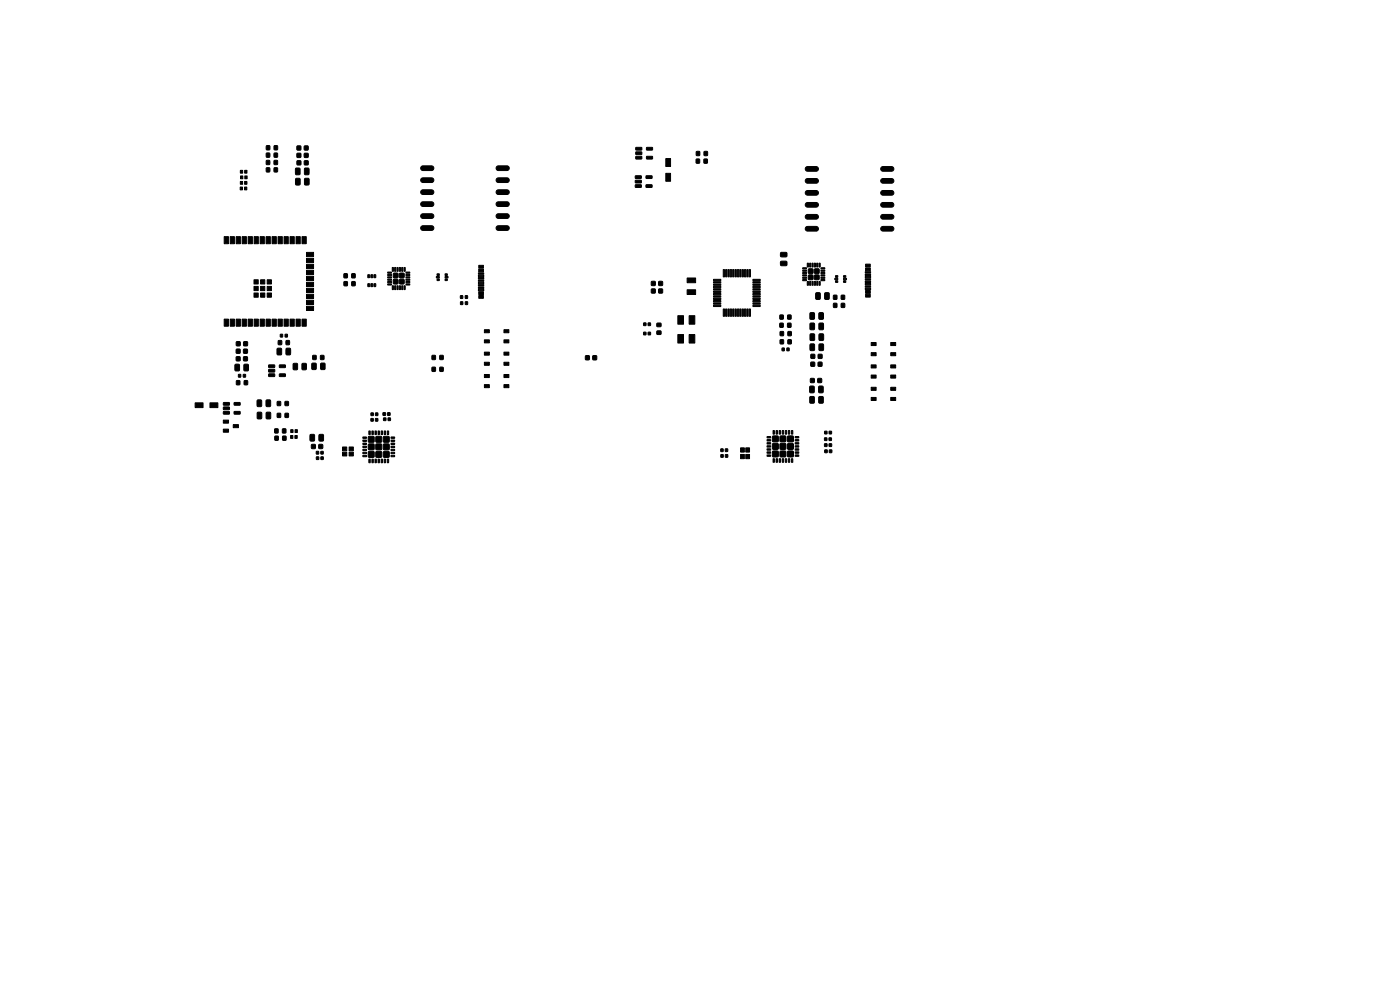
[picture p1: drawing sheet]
<svg xmlns="http://www.w3.org/2000/svg" width="297mm" height="210mm" viewBox="0 0 297 210" stroke-linecap="round" stroke-linejoin="round" font-family="sans-serif">
<g fill="#000" stroke="#000" stroke-width=".21">
<path d="M51 38.5h.5v.6h-.5zM51 37.3h.5v.6h-.5zM51 39.7h.4v.6h-.4zM51 36.1h.5v.6h-.5zM51.9 38.5h.5v.6h-.5zM51.9 37.3h.5v.6h-.5zM51.9 39.7h.5v.6h-.5zM51.9 36.1h.5v.6h-.5zM56.5 32.5h.7v.8h-.7zM56.5 35.6h.7v.8h-.7zM56.5 34.1h.7v.8h-.7zM56.5 30.9h.7v.9h-.7z"/>
<path d="M58.2 32.5h.7v.8h-.7zM58.2 35.6h.7v.8h-.7zM58.2 34.1h.7v.8h-.7zM58.2 30.9h.7v.9h-.7zM62.7 35.7l.7-.1 .3 .2v1l-.2 .3h-.6l-.2-.2zM62.8 37.9l.6-.1 .3 .2v1l-.2 .2-.6 .1-.2-.2zM63 31h.8v.8h-.8zM63 32.5h.8v.9h-.8zM63 34.1h.8v.8h-.8zM64.6 31h.7v.8h-.7zM64.6 32.5h.7v.9h-.7zM64.6 34.1h.7v.8h-.7z"/>
<path d="M64.6 35.7l.7-.1 .3 .2v1l-.2 .3h-.6l-.2-.2zM64.7 37.9l.6-.1 .3 .2v1l-.2 .2-.6 .1-.2-.2zM89.4 35.3l.3-.1h1.7a.5 .5 0 0 1 .6 .4 .5 .5 0 0 1-.5 .6h-1.8a.5 .5 0 0 1-.4-.3 .5 .5 0 0 1 .1-.6zM89.4 37.9l.3-.2h1.7a.5 .5 0 0 1 .6 .5 .5 .5 0 0 1-.5 .5h-1.8a.5 .5 0 0 1-.4-.3 .5 .5 0 0 1 .1-.5zM105.4 35.3l.3-.1h1.8a.5 .5 0 0 1 .5 .5 .5 .5 0 0 1-.5 .5h-1.8a.5 .5 0 0 1-.4-.3 .5 .5 0 0 1 .1-.6zM105.4 37.9l.3-.2h1.8a.5 .5 0 0 1 .5 .5 .5 .5 0 0 1-.5 .5h-1.8a.5 .5 0 0 1-.4-.3 .5 .5 0 0 1 .1-.5zM134.8 37.3h1.2l.1 .5-1.3 .1zM134.8 38.3l1.2-.1 .1 .5-1.3 .1zM134.8 39.2h1.2l.1 .5-1.3 .1zM134.9 31.3h1.2l.1 .5h-1.3zM134.9 32.2h1.2l.1 .5-1.3 .1zM134.9 33.2h1.2l.1 .5h-1.3z"/>
<path d="M137.1 39.2h1.2v.5l-1.2 .1zM137.1 37.3h1.2v.5l-1.2 .1zM137.2 33.2h1.2v.5h-1.2zM137.2 31.3h1.2v.5h-1.2zM141.2 33.6h1.1v1.7h-1.1zM141.2 36.8h1.1v1.7h-1.1zM147.7 33.8h.7v.8h-.7zM147.7 32.2h.7v.8h-.7zM149.4 33.8h.6v.8h-.6zM149.4 32.2h.7v.8h-.7zM171 35.5l.3-.2h1.7a.5 .5 0 0 1 .6 .5 .5 .5 0 0 1-.5 .5h-1.8a.5 .5 0 0 1-.4-.3 .5 .5 0 0 1 .1-.5zM171 38l.3-.1h1.7a.5 .5 0 0 1 .6 .4 .5 .5 0 0 1-.5 .6h-1.8a.5 .5 0 0 1-.4-.3 .5 .5 0 0 1 .1-.6z"/>
<path d="M187 35.5l.3-.2h1.8a.5 .5 0 0 1 .5 .5 .5 .5 0 0 1-.5 .5h-1.8a.5 .5 0 0 1-.4-.3 .5 .5 0 0 1 .1-.5zM187 38l.3-.1h1.8a.5 .5 0 0 1 .5 .5 .5 .5 0 0 1-.5 .5h-1.8a.5 .5 0 0 1-.4-.3 .5 .5 0 0 1 .1-.6zM47.6 50.2h.9v1.5h-.9zM48.8 50.2h.9v1.5h-.9zM50.1 50.2h.9v1.5h-.9zM51.4 50.2h.9v1.5h-.9zM52.6 50.2h.9v1.5h-.9zM53.9 50.2h.9v1.5h-.9zM55.2 50.2h.9v1.5h-.9zM56.5 50.2h.8v1.5h-.8zM57.7 50.2h.9v1.5h-.9zM59 50.2h.9v1.5h-.9z"/>
<path d="M60.3 50.2h.9v1.5h-.9zM61.5 50.2h.9v1.5h-.9zM62.8 50.2h.9v1.5h-.9zM64.1 50.2h.9v1.5h-.9zM65 59.9h1.5v.9h-1.5zM65 58.6h1.5v.9h-1.5zM65 57.3h1.5v.9h-1.5zM65 56.1h1.5v.9h-1.5zM65 54.8h1.5v.9h-1.5zM65 53.5h1.5v.9h-1.5zM73 58.1h.7v.8h-.7zM74.6 58.1h.7v.8h-.7z"/>
<path d="M78 58.3h.4v.6h-.4zM78.7 58.3h.4l-.1 .6h-.3zM79.3 58.3h.4v.6h-.4zM82.3 57.7h.7l.1 .2-.8 .1zM82.3 58.2h.7l.1 .2-.8 .1zM82.3 58.7h.7l.1 .2-.8 .1zM82.3 59.2h.7l.1 .2-.8 .1zM82.3 59.7h.7l.1 .2-.8 .1zM83.2 56.8h.3l-.1 .8-.2-.1zM83.7 56.8h.3l-.1 .8-.2-.1zM83.5 58h.9v.9h-.9zM84.2 56.8h.3l-.1 .8-.2-.1z"/>
<path d="M84.7 56.8h.3l-.1 .8-.2-.1zM85.2 56.8h.3l-.1 .8-.2-.1zM84.8 58h.9v.9h-.9zM85.7 56.8h.3l-.1 .8-.2-.1zM86.1 59.7h.8v.2l-.7 .1zM86.1 59.2h.8v.2l-.7 .1zM86.1 58.7h.8v.2l-.7 .1zM86.1 58.2h.8v.2l-.7 .1zM86.1 57.7h.8v.2l-.7 .1zM89.4 40.4l.3-.1h1.7a.5 .5 0 0 1 .6 .4 .5 .5 0 0 1-.5 .6h-1.8a.5 .5 0 0 1-.4-.3 .5 .5 0 0 1 .1-.6zM89.4 43l.3-.2h1.7a.5 .5 0 0 1 .6 .4 .5 .5 0 0 1-.5 .6h-1.8a.5 .5 0 0 1-.4-.3 .5 .5 0 0 1 .1-.5zM89.4 45.5l.3-.2h1.7a.5 .5 0 0 1 .6 .5 .5 .5 0 0 1-.5 .5h-1.8a.5 .5 0 0 1-.4-.3 .5 .5 0 0 1 .1-.5z"/>
<path d="M89.4 48l.3-.1h1.7a.5 .5 0 0 1 .6 .4 .5 .5 0 0 1-.5 .6h-1.8a.5 .5 0 0 1-.4-.3 .5 .5 0 0 1 .1-.6zM92.7 58.1h.5v.3h-.5zM92.6 58.7h.6v.2h-.6zM92.7 59.2h.5v.3h-.5zM94.4 59.2h.5v.3h-.5zM94.4 58.1h.5v.3h-.5zM94.4 58.7h.6l.1 .2h-.6zM101.6 56.3h.9v.6h-.9zM101.6 57.1h1v.6h-1zM101.5 59.4h1.1v.3h-1.1zM101.5 58.4h1.1v.3h-1.1zM101.5 57.9h1.1v.3h-1.1z"/>
<path d="M101.5 58.9h1.1v.3h-1.1zM105.4 40.4l.3-.1h1.8a.5 .5 0 0 1 .5 .5 .5 .5 0 0 1-.5 .5h-1.8a.5 .5 0 0 1-.4-.3 .5 .5 0 0 1 .1-.6zM105.4 43l.3-.2h1.8a.5 .5 0 0 1 .5 .5 .5 .5 0 0 1-.5 .5h-1.8a.5 .5 0 0 1-.4-.3 .5 .5 0 0 1 .1-.5zM105.4 45.5l.3-.2h1.8a.5 .5 0 0 1 .5 .5 .5 .5 0 0 1-.5 .5h-1.8a.5 .5 0 0 1-.4-.3 .5 .5 0 0 1 .1-.5zM105.4 48l.3-.1h1.8a.5 .5 0 0 1 .5 .5 .5 .5 0 0 1-.5 .5h-1.8a.5 .5 0 0 1-.4-.3 .5 .5 0 0 1 .1-.6zM145.8 59h1.8v1h-1.8zM151.4 59.3h1.4l.1 .2h-1.5zM151.4 59.8h1.4l.1 .2h-1.5zM153.5 57.2l.2 .1-.1 1.4h-.2zM154 57.2l.2 .1-.1 1.4h-.2zM154.5 57.2l.2 .1-.1 1.4h-.2zM155 57.2l.2 .1-.1 1.4h-.2z"/>
<path d="M155.5 57.2l.2 .1-.1 1.4h-.2zM156 57.2l.2 .1-.1 1.4h-.2zM156.5 57.2l.2 .1-.1 1.4h-.2zM157 57.2l.2 .1-.1 1.4h-.2zM157.5 57.2l.2 .1-.1 1.4h-.2zM158 57.2l.2 .1-.1 1.4h-.2zM158.5 57.2l.2 .1-.1 1.4h-.2zM159 57.2l.2 .1-.1 1.4h-.2zM159.7 59.8h1.5l.1 .2h-1.5zM159.7 59.3h1.5l.1 .2h-1.5zM165.6 53.6l1.2-.1 .2 .3-.1 .5-.2 .2h-1l-.1-.2zM165.6 55.5l1.2-.1 .2 .2-.1 .6-.2 .2h-1l-.1-.3z"/>
<path d="M170.3 56.8h.8v.2h-.8zM170.3 57.3h.8v.2h-.8zM170.3 57.8h.8v.2h-.8zM170.3 58.3h.8v.2h-.8zM170.3 58.8h.8v.2h-.8zM170.3 59.3h.8v.2h-.8zM171.3 55.8l.2 .1v.7h-.2zM171.8 55.8l.2 .1v.7h-.2zM171.5 58.4h.9v.9h-.9zM171.5 57.1h.9v.9h-.9zM172.3 55.8l.2 .1v.7h-.2zM172.8 55.8l.2 .1v.7h-.2z"/>
<path d="M171 40.6l.3-.2h1.7a.5 .5 0 0 1 .6 .5 .5 .5 0 0 1-.5 .5h-1.8a.5 .5 0 0 1-.4-.3 .5 .5 0 0 1 .1-.5zM171 43.1l.3-.1h1.7a.5 .5 0 0 1 .6 .4 .5 .5 0 0 1-.5 .6h-1.8a.5 .5 0 0 1-.4-.3 .5 .5 0 0 1 .1-.6zM171 45.7l.3-.2h1.7a.5 .5 0 0 1 .6 .4 .5 .5 0 0 1-.5 .6h-1.8a.5 .5 0 0 1-.4-.3 .5 .5 0 0 1 .1-.5zM171 48.2l.3-.2h1.7a.5 .5 0 0 1 .6 .5 .5 .5 0 0 1-.5 .5h-1.8a.5 .5 0 0 1-.4-.3 .5 .5 0 0 1 .1-.5zM173.3 55.8l.2 .1v.7h-.2zM172.8 58.4h.9v.9h-.9zM172.8 57.1h.9v.9h-.9zM173.8 55.8l.2 .1v.7h-.2zM174.2 59.3h.7l.1 .2h-.8zM174.2 58.8h.7l.1 .2h-.8zM174.2 58.3h.7l.1 .2h-.8zM174.2 57.8h.7l.1 .2h-.8z"/>
<path d="M174.2 57.3h.7l.1 .2h-.8zM174.2 56.8h.7l.1 .2h-.8zM177.3 58.5h.4v.3h-.4zM177.1 59.1l.6-.1v.3h-.6zM177.3 59.6h.4v.3h-.4zM179 59.6h.4v.3h-.4zM179 58.5h.4v.3h-.4zM179 59.1l.5-.1 .1 .3h-.6zM183.6 56h1v.6h-1zM183.6 56.8h1v.6h-1zM183.6 59.6h1.1v.3h-1.1zM183.6 59.1h1.1v.3h-1.1z"/>
<path d="M183.6 58.1h1.1v.3h-1.1zM183.6 57.6h1.1v.3h-1.1zM183.6 58.6h1.1v.3h-1.1zM187 40.6l.3-.2h1.8a.5 .5 0 0 1 .5 .5 .5 .5 0 0 1-.5 .5h-1.8a.5 .5 0 0 1-.4-.3 .5 .5 0 0 1 .1-.5zM187 43.1l.3-.1h1.8a.5 .5 0 0 1 .5 .5 .5 .5 0 0 1-.5 .5h-1.8a.5 .5 0 0 1-.4-.3 .5 .5 0 0 1 .1-.6zM187 45.6l.3-.1h1.8a.5 .5 0 0 1 .5 .5 .5 .5 0 0 1-.5 .5h-1.8a.5 .5 0 0 1-.4-.3 .5 .5 0 0 1 .1-.6zM187 48.2l.3-.2h1.8a.5 .5 0 0 1 .5 .5 .5 .5 0 0 1-.5 .5h-1.8a.5 .5 0 0 1-.4-.3 .5 .5 0 0 1 .1-.5zM47.6 67.7h.9v1.5h-.9zM48.8 67.7h.9v1.5h-.9zM49.9 77.3l.7-.1 .2 .2v1l-.1 .3h-.6l-.3-.2zM50.1 75.7h.8v.8h-.8zM50.2 72.5h.7v.8h-.7z"/>
<path d="M50.1 74.1h.8v.8h-.8zM50.1 67.7h.9v1.5h-.9zM50.6 79.4h.5v.6h-.5zM51.7 75.7h.8v.8h-.8zM51.7 72.5h.8v.8h-.8zM51.8 77.3l.7-.1 .2 .2v1l-.1 .3h-.6l-.3-.2zM51.6 79.4h.5v.6h-.5zM51.4 67.7h.9v1.5h-.9zM51.7 74.1h.8v.8h-.8zM52.6 67.7h.9v1.5h-.9zM53.9 62.2h.9v.9h-.9zM53.9 60.8h.9v.9h-.9z"/>
<path d="M53.9 59.4h.9v.9h-.9zM53.9 67.7h.9v1.5h-.9zM55.2 67.7h.9v1.5h-.9zM55.3 62.2h.9v.9h-.9zM55.3 60.8h.9v.9h-.9zM55.3 59.4h.9v.9h-.9zM57 77.4h1.2l.1 .5-1.2 .1zM57 78.4h1.2l.1 .4-1.2 .1zM57 79.3h1.2l.1 .5-1.2 .1zM56.5 67.7h.8v1.5h-.8zM56.7 62.2h.9v.9h-.9zM56.7 60.8h.9v.9h-.9z"/>
<path d="M56.7 59.4h.9v.9h-.9zM57.7 67.7h.9v1.5h-.9zM58.8 73.9h.7l.2 .1 .1 1.1-.2 .2h-.6l-.2-.2zM59.1 72.3h.6v.8h-.6zM59.3 79.3h1.2l.1 .5-1.3 .1zM59.3 77.4h1.2l.1 .5-1.3 .1zM59 67.7h.9v1.5h-.9zM59.5 70.9h.4v.6h-.4zM60.7 72.3h.7v.8h-.7zM60.7 73.9h.7l.2 .1 .1 1.1-.2 .2h-.6l-.2-.2zM60.5 70.9h.5v.6h-.5zM60.3 67.7h.9v1.5h-.9z"/>
<path d="M62.2 77.1h.7l.2 .1v1l-.1 .2-.6 .1-.2-.2zM61.5 67.7h.9v1.5h-.9zM62.8 67.7h.9v1.5h-.9zM64.1 77.1h.7l.2 .1v1l-.1 .2-.6 .1-.2-.2zM64.1 67.7h.9v1.5h-.9zM65 65h1.5v.9h-1.5zM65 63.7h1.5v.9h-1.5zM65 62.4h1.5v.9h-1.5zM65 61.2h1.5v.9h-1.5zM66.2 77.1l.7-.1 .2 .2v1l-.2 .2h-.5l-.3-.1zM66.4 75.4h.6v.8h-.6zM68 75.4h.7v.8h-.7z"/>
<path d="M68.1 77.1l.6-.1 .3 .2v1l-.2 .2h-.6l-.2-.1zM73 59.8h.7v.8h-.7zM74.6 59.8h.7v.8h-.7zM78 60.2h.4v.6h-.4zM78.7 60.2h.4l-.1 .6h-.3zM79.3 60.2h.4v.6h-.4zM82.3 60.2h.7l.1 .2-.8 .1zM83.2 60.6l.3 .1-.1 .7h-.2zM83.7 60.6l.3 .1-.1 .7h-.2zM83.5 59.3h.9v.9h-.9zM84.2 60.6l.3 .1-.1 .7h-.2zM84.7 60.6l.3 .1-.1 .7h-.2z"/>
<path d="M85.2 60.6l.3 .1-.1 .7h-.2zM84.8 59.3h.9v.9h-.9zM85.7 60.6l.3 .1-.1 .7h-.2zM86.1 60.2h.8v.2l-.7 .1zM91.7 77.9h.7v.9h-.7zM91.7 75.4h.7v.8h-.7zM93.3 77.9h.7v.9h-.7zM93.3 75.4h.7v.8h-.7zM97.7 62.7h.5v.6h-.5zM97.7 64h.5v.6h-.5zM98.7 62.7h.5v.6h-.5zM98.7 64h.5v.6h-.5z"/>
<path d="M101.6 62.7h.9v.6h-.9zM101.6 61.9h1v.6h-1zM101.5 60.9h1.1v.3h-1.1zM101.5 59.9h1.1v.3h-1.1zM101.5 60.4h1.1v.3h-1.1zM101.5 61.4h1.1v.3h-1.1zM102.8 69.9h1v.7h-1zM102.8 72.1h1v.6h-1zM102.8 74.7h1v.6h-1zM102.8 76.8h1v.7h-1zM106.9 69.9h1.1v.7h-1.1zM106.9 72.1h1.1v.6h-1.1z"/>
<path d="M106.9 74.7h1.1v.6h-1.1zM106.9 76.8h1.1v.7h-1.1zM124.2 75.5h.8v.8h-.8zM125.8 75.5h.7v.8h-.7zM136.6 68.5h.4v.5h-.4zM136.6 70.5h.4v.5h-.4zM137.5 68.5h.5v.5h-.5zM137.5 70.5h.5v.5h-.5zM138.2 59.7h.8v.8h-.8zM138.2 61.3h.8v.8h-.8zM139.4 68.6h.8v.7h-.8zM139.4 70.2h.8v.7h-.8z"/>
<path d="M139.8 59.7h.7v.8h-.7zM139.8 61.3h.7v.8h-.7zM143.8 67h1.2v1.8h-1.2zM143.8 71h1.2v1.8h-1.2zM146.2 71h1.2v1.8h-1.2zM146.2 67h1.2v1.8h-1.2zM145.8 61.5h1.8v1h-1.8zM151.4 60.3h1.4l.1 .2h-1.5zM151.4 60.8h1.4l.1 .2h-1.5zM151.4 61.3h1.4l.1 .2h-1.5zM151.4 61.8h1.4l.1 .2h-1.5zM151.4 62.3h1.4l.1 .2h-1.5z"/>
<path d="M151.4 62.8h1.4l.1 .2h-1.5zM151.4 63.3h1.4l.1 .2h-1.5zM151.4 63.8h1.4l.1 .2h-1.5zM151.4 64.3h1.4l.1 .2h-1.5zM151.4 64.8h1.4l.1 .2h-1.5zM153.5 65.6h.2l-.1 1.5-.2-.1zM154 65.6h.2l-.1 1.5-.2-.1zM154.5 65.6h.2l-.1 1.5-.2-.1zM155 65.6h.2l-.1 1.5-.2-.1zM155.5 65.6h.2l-.1 1.5-.2-.1zM156 65.6h.2l-.1 1.5-.2-.1zM156.5 65.6h.2l-.1 1.5-.2-.1z"/>
<path d="M157 65.6h.2l-.1 1.5-.2-.1zM157.5 65.6h.2l-.1 1.5-.2-.1zM158 65.6h.2l-.1 1.5-.2-.1zM158.5 65.6h.2l-.1 1.5-.2-.1zM159 65.6h.2l-.1 1.5-.2-.1zM159.7 64.8h1.5l.1 .2h-1.5zM159.7 64.3h1.5l.1 .2h-1.5zM159.7 63.8h1.5l.1 .2h-1.5zM159.7 63.3h1.5l.1 .2h-1.5zM159.7 62.8h1.5l.1 .2h-1.5zM159.7 62.3h1.5l.1 .2h-1.5zM159.7 61.8h1.5l.1 .2h-1.5z"/>
<path d="M159.7 61.3h1.5l.1 .2h-1.5zM159.7 60.8h1.5l.1 .2h-1.5zM159.7 60.3h1.5l.1 .2h-1.5zM165.5 68.6h.6v.8h-.6zM165.5 66.8h.6v.9h-.6zM165.5 72.1h.7v.8h-.7zM165.5 70.4h.7v.8h-.7zM165.9 73.8h.5v.6h-.5zM167.1 68.6h.7v.8h-.7zM167.1 66.8h.7v.9h-.7zM167.2 72.1h.7v.8h-.7zM167.2 70.4h.7v.8h-.7z"/>
<path d="M166.9 73.8h.5v.6h-.5zM171.3 59.7h.2v.8h-.2zM171.9 66.4l.6-.1 .3 .2v1l-.2 .2-.6 .1-.2-.2zM171.9 68.6l.7-.1 .2 .2v1l-.1 .2-.6 .1-.3-.2zM171.9 73l.7-.1 .2 .2v1l-.1 .3h-.6l-.3-.2zM171.9 70.9l.7-.1 .2 .1v1.1l-.1 .2h-.6l-.3-.1zM172 76.9h.8v.8h-.8zM171.8 59.7h.2v.8h-.2zM172.3 59.7h.2v.8h-.2zM172.1 75.2h.7v.8h-.7zM172.8 59.7h.2v.8h-.2zM173.1 62.1h.7l.2 .1v1.1l-.1 .2h-.6l-.3-.1z"/>
<path d="M173.3 59.7h.2v.8h-.2zM173.6 76.9h.8v.8h-.8zM173.8 66.4l.6-.1 .3 .2v1l-.2 .2-.6 .1-.2-.2zM173.8 68.6l.7-.1 .2 .2v1l-.1 .2-.6 .1-.3-.2zM173.8 73l.7-.1 .2 .2v1l-.1 .3h-.6l-.3-.2zM173.8 70.9l.7-.1 .2 .1v1.1l-.1 .2h-.6l-.3-.1zM173.8 59.7h.2v.8h-.2zM173.6 75.2h.8v.8h-.8zM175 62.1h.7l.2 .1v1.1l-.1 .2h-.6l-.3-.1zM176.8 62.6h.7v.9h-.7zM176.8 64.4h.7v.8h-.7zM178.5 62.6h.7v.9h-.7z"/>
<path d="M178.5 64.4h.7v.8h-.7zM183.6 62.4h1v.6h-1zM183.6 61.6h1v.6h-1zM183.6 60.6h1.1v.3h-1.1zM183.6 60.1h1.1v.3h-1.1zM183.6 61.1h1.1v.3h-1.1zM184.8 77.4h1.1v.7h-1.1zM184.8 72.7h1.1v.6h-1.1zM184.8 74.8h1.1v.7h-1.1zM189 77.4h1v.7h-1zM189 72.7h1v.6h-1zM189 74.8h1v.7h-1z"/>
<path d="M41.4 85.5h1.7v1h-1.7zM44.5 85.5h1.7v1h-1.7zM47.4 85.4h1.2l.1 .5-1.2 .1zM47.4 86.4l1.2-.1 .1 .5-1.2 .1zM47.4 87.3h1.2l.1 .5-1.2 .1zM47.4 89.1h1.1v.7h-1.1zM47.4 91h1.1v.7h-1.1zM49.7 87.3h1.2l.1 .5-1.3 .1zM49.7 85.4h1.2l.1 .5-1.3 .1zM50.2 80.8h.7v.8h-.7zM49.5 90.1h1.1v.6h-1.1zM51.8 80.8h.7v.8h-.7z"/>
<path d="M54.6 84.9l.7-.1 .2 .2v1l-.1 .2-.6 .1-.3-.2zM54.6 87.5l.7-.1 .2 .2v1l-.1 .3h-.6l-.2-.2zM56.5 84.9l.7-.1 .2 .2v1l-.1 .2-.6 .1-.3-.2zM56.5 87.5l.7-.1 .2 .2v1l-.1 .3h-.6l-.2-.2zM58.3 91h.7v.8h-.7zM58.3 92.5h.7v.9h-.7zM58.8 85.2h.7v.8h-.7zM58.8 87.7h.7v.8h-.7zM59.9 91h.7v.8h-.7zM60 92.5h.7v.9h-.7zM60.5 85.2h.7v.8h-.7zM60.5 87.7h.7v.8h-.7z"/>
<path d="M61.6 92.4h.5v.6h-.5zM61.7 91.2h.5v.6h-.5zM62.6 92.4h.5v.6h-.5zM62.6 91.2h.5v.6h-.5zM65.8 92.2l.7-.1 .2 .2v1l-.1 .3h-.6l-.2-.2zM66.1 94.3h.8v.8h-.8zM67.1 95.8h.5v.5h-.5zM67.1 96.9h.5v.6h-.5zM67.7 92.2l.7-.1 .2 .2v1l-.1 .3h-.6l-.2-.2zM68.1 95.8h.5v.5h-.5zM68.1 96.9h.5v.6h-.5zM67.7 94.3h.7v.8h-.7z"/>
<path d="M72.7 95.9h.9v.8h-.9zM72.7 94.8h.9v.8h-.9zM74.1 95.9h.9v.8h-.9zM74.1 94.8h.9v.8h-.9zM77 92.7h.7v.2l-.7 .1zM77 93.4l.7-.1v.3h-.7zM77 94h.7v.2l-.7 .1zM77 94.7l.7-.1v.3h-.7zM77 95.3h.7v.2l-.7 .1zM77 96l.7-.1v.3h-.7zM77 96.6h.7v.2l-.7 .1zM78.2 92.6h1.1v1.2h-1.1z"/>
<path d="M78.2 94.2h1.1v1.2h-1.1zM78.2 95.8h1.1v1.2h-1.1zM78.3 97.4h.2v.8l-.2-.1zM78.3 91.4l.2 .1v.7l-.2-.1zM78.7 88.8h.5v.5h-.5zM78.7 87.6h.5v.5h-.5zM78.9 97.4h.3v.8l-.3-.1zM78.9 91.4l.3 .1v.7l-.3-.1zM79.6 97.4h.2v.8l-.2-.1zM79.6 91.4l.2 .1v.7l-.2-.1zM79.7 88.8h.4v.5h-.4zM79.7 87.6h.4v.5h-.4z"/>
<path d="M79.8 92.6h1.1v1.2h-1.1zM79.8 94.2h1.1v1.2h-1.1zM79.8 95.8h1.1v1.2h-1.1zM80.2 97.4h.3v.8l-.3-.1zM80.2 91.4l.3 .1v.7l-.3-.1zM80.9 97.4h.2v.8l-.2-.1zM80.9 91.4l.2 .1v.7l-.2-.1zM81.3 87.6h.5v.5h-.5zM81.4 92.6h1.1v1.2h-1.1zM81.4 94.2h1.1v1.2h-1.1zM81.4 95.8h1.1v1.2h-1.1zM81.4 88.7h.5v.5h-.5z"/>
<path d="M81.5 97.4h.3v.8l-.3-.1zM81.5 91.4l.3 .1v.7l-.3-.1zM82.2 97.4h.2v.8l-.2-.1zM82.2 91.4l.2 .1v.7l-.2-.1zM82.2 87.6h.5v.5h-.5zM82.3 88.7h.5v.5h-.5zM83 96.6h.7v.2l-.7 .1zM83 96l.7-.1v.3h-.7zM83 95.3h.7v.2l-.7 .1zM83 94.7l.7-.1v.3h-.7zM83 94h.7v.2l-.7 .1zM83 93.4l.7-.1v.3h-.7z"/>
<path d="M83 92.7h.7v.2l-.7 .1zM102.8 79.4h1v.7h-1zM102.8 81.6h1v.6h-1zM106.9 79.4h1.1v.7h-1.1zM106.9 81.6h1.1v.6h-1.1zM152.9 95.2h.5v.6h-.5zM152.9 96.4h.5v.6h-.5zM153.9 95.2h.5v.6h-.5zM153.9 96.4h.5v.6h-.5zM157.1 95h.8v.9h-.8zM157.1 96.4h.8v.9h-.8zM158.2 96.4h.8v.9h-.8z"/>
<path d="M158.2 95h.8v.9h-.8zM162.7 92.6h.7l.1 .3h-.7zM162.7 93.3h.7l.1 .2h-.7zM162.7 93.9h.7l.1 .3h-.7zM162.7 94.6h.7l.1 .2h-.7zM162.7 95.2h.7l.1 .3h-.7zM162.7 95.9h.7l.1 .2h-.7zM162.7 96.5h.7l.1 .3h-.7zM163.9 92.5h1.2v1.2h-1.2zM163.9 94.1h1.2v1.2h-1.2zM163.9 95.7h1.2v1.2h-1.2zM164 97.3h.3l-.1 .8-.2-.1z"/>
<path d="M164 91.3l.3 .1-.1 .7h-.2zM164.7 97.3h.2v.8l-.3-.1zM164.7 91.3l.2 .1v.7h-.3zM165.3 97.3h.3l-.1 .8-.2-.1zM165.3 91.3l.3 .1-.1 .7h-.2zM165.5 92.5h1.2v1.2h-1.2zM165.5 94.1h1.2v1.2h-1.2zM165.5 95.7h1.2v1.2h-1.2zM166 97.3h.2v.8l-.3-.1zM166 91.3l.2 .1v.7h-.3zM166.6 97.3h.3l-.1 .8-.2-.1zM166.6 91.3l.3 .1-.1 .7h-.2z"/>
<path d="M167.1 92.5h1.2v1.2h-1.2zM167.1 94.1h1.2v1.2h-1.2zM167.1 95.7h1.2v1.2h-1.2zM167.3 97.3h.2v.8l-.3-.1zM167.3 91.3l.2 .1v.7h-.3zM167.9 97.3h.3l-.1 .8-.2-.1zM167.9 91.3l.3 .1-.1 .7h-.2zM168.7 96.5h.7l.1 .3h-.8zM168.7 95.9h.7l.1 .2h-.8zM168.7 95.2h.7l.1 .3h-.8zM168.7 94.6h.7l.1 .2h-.8zM168.7 93.9h.7l.1 .3h-.8z"/>
<path d="M168.7 93.3h.7l.1 .2h-.8zM168.7 92.6h.7l.1 .3h-.8zM171.8 82l.7-.1 .2 .1 .1 1.1-.2 .2h-.6l-.2-.1zM171.8 84.2l.7-.1 .3 .1v1.1l-.2 .2h-.6l-.2-.1zM172 80.3h.7v.8h-.7zM173.7 82l.7-.1 .2 .1 .1 1.1-.2 .2h-.6l-.2-.1zM173.7 84.2l.7-.1 .3 .1v1.1l-.2 .2h-.6l-.2-.1zM173.5 80.3h.8v.8h-.8zM174.9 92.9h.5v.5h-.5zM175 91.5h.4v.5h-.4zM175 95.5h.5v.5h-.5zM174.9 94.1h.5v.6h-.5z"/>
<path d="M175.9 92.9h.5v.5h-.5zM175.9 91.5h.5v.5h-.5zM175.9 95.5h.5v.5h-.5zM175.9 94.1h.5v.6h-.5zM184.8 79.6h1.1v.6h-1.1zM184.8 82.2h1.1v.6h-1.1zM184.8 84.3h1.1v.7h-1.1zM189 79.6h1v.6h-1zM189 82.2h1v.6h-1zM189 84.3h1v.7h-1z"/>
</g>
</svg>
